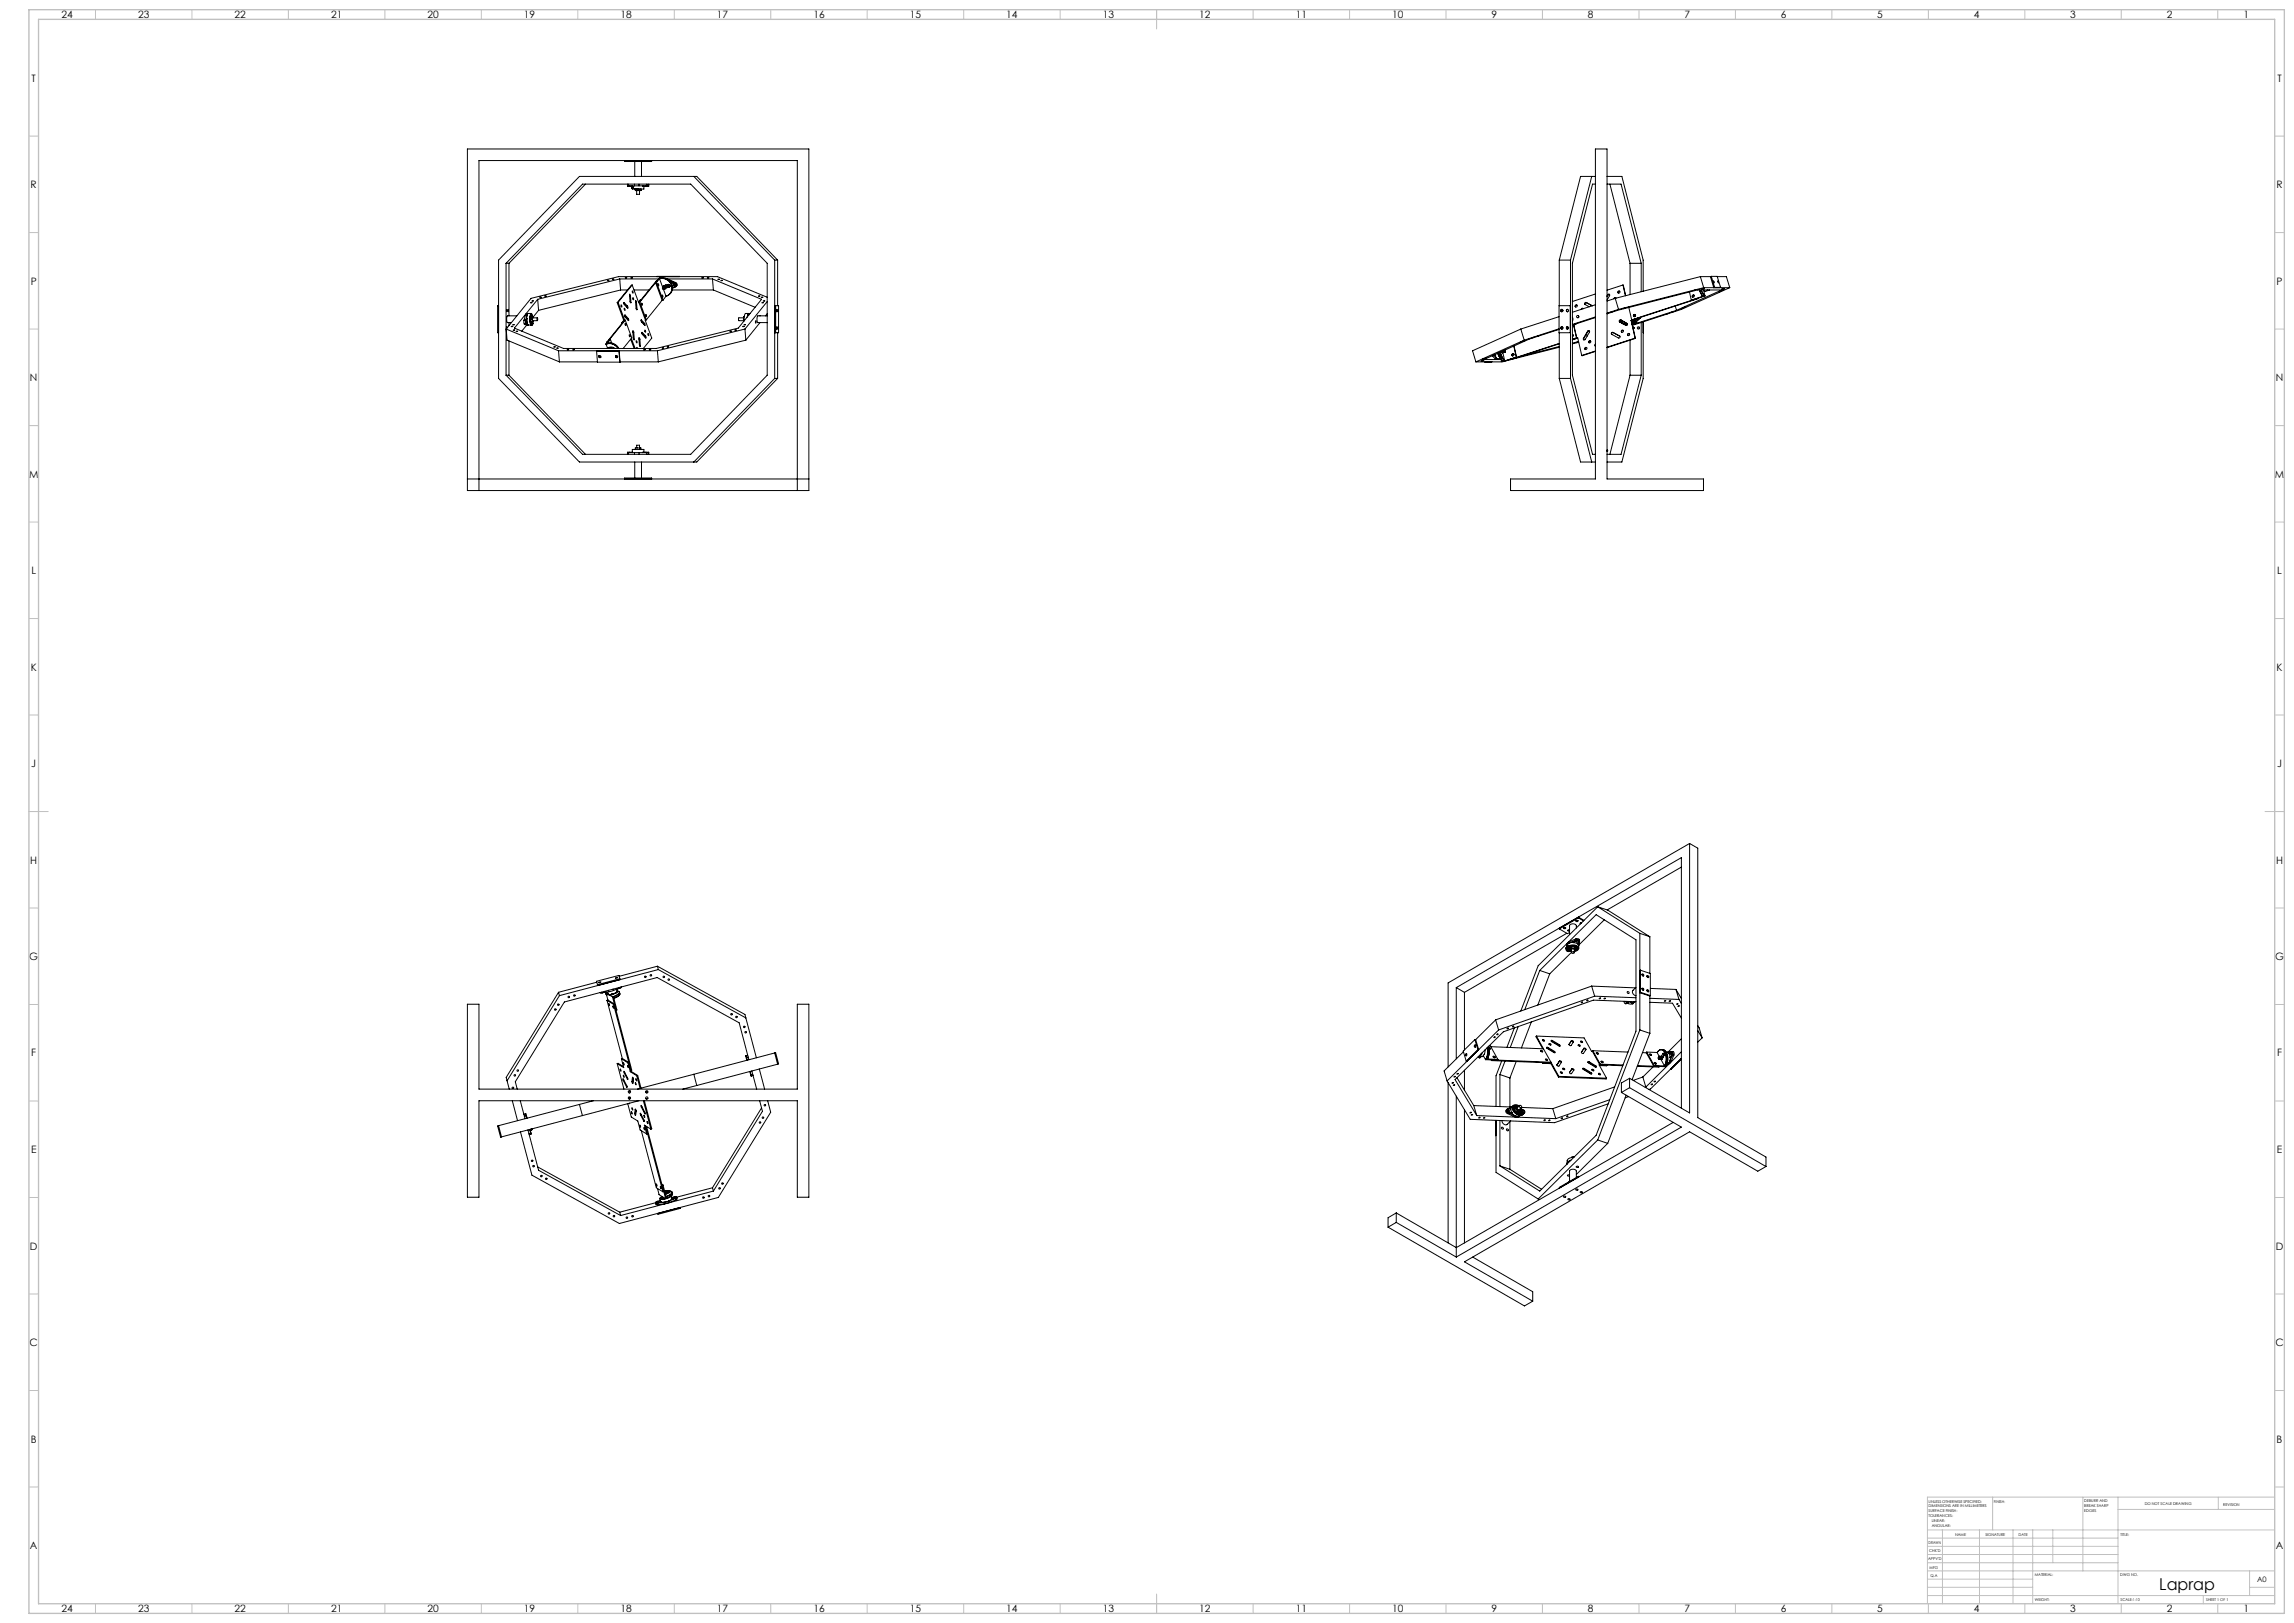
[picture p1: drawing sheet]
<svg xmlns="http://www.w3.org/2000/svg" width="1189mm" height="841mm" viewBox="0 0 1189 841" stroke-linecap="round" stroke-linejoin="round" font-family="sans-serif">
<defs><g id="words">
<text font-size="8.5" x="1119" y="824">Laprap</text>
<g font-size="5.3">
<text x="32" y="10">24</text>
<text x="72" y="10">23</text>
<text x="122" y="10">22</text>
<text x="172" y="10">21</text>
<text x="222" y="10">20</text>
<text x="272" y="10">19</text>
<text x="322" y="10">18</text>
<text x="372" y="10">17</text>
<text x="422" y="10">16</text>
<text x="472" y="10">15</text>
<text x="522" y="10">14</text>
<text x="572" y="10">13</text>
<text x="622" y="10">12</text>
<text x="672" y="10">11</text>
<text x="722" y="10">10</text>
<text x="773" y="10">9</text>
<text x="823" y="10">8</text>
<text x="873" y="10">7</text>
<text x="923" y="10">6</text>
<text x="973" y="10">5</text>
<text x="1023" y="10">4</text>
<text x="1073" y="10">3</text>
<text x="1123" y="10">2</text>
<text x="1163" y="10">1</text>
<text x="16" y="42">T</text>
<text x="1180" y="42">T</text>
<text x="16" y="98">R</text>
<text x="1180" y="98">R</text>
<text x="16" y="148">P</text>
<text x="1180" y="148">P</text>
<text x="16" y="198">N</text>
<text x="1180" y="198">N</text>
<text x="15" y="248">M</text>
<text x="1179" y="248">M</text>
<text x="16" y="297">L</text>
<text x="1180" y="297">L</text>
<text x="16" y="348">K</text>
<text x="1180" y="348">K</text>
<text x="16" y="398">J</text>
<text x="1180" y="398">J</text>
<text x="16" y="448">H</text>
<text x="1180" y="448">H</text>
<text x="15" y="498">G</text>
<text x="1179" y="498">G</text>
<text x="16" y="547">F</text>
<text x="1180" y="547">F</text>
<text x="16" y="598">E</text>
<text x="1180" y="598">E</text>
<text x="16" y="648">D</text>
<text x="1180" y="648">D</text>
<text x="15" y="698">C</text>
<text x="1179" y="698">C</text>
<text x="16" y="748">B</text>
<text x="1180" y="748">B</text>
<text x="16" y="803">A</text>
<text x="1180" y="803">A</text>
<text x="32" y="836">24</text>
<text x="72" y="836">23</text>
<text x="122" y="836">22</text>
<text x="172" y="836">21</text>
<text x="222" y="836">20</text>
<text x="272" y="836">19</text>
<text x="322" y="836">18</text>
<text x="372" y="836">17</text>
<text x="422" y="836">16</text>
<text x="472" y="836">15</text>
<text x="522" y="836">14</text>
<text x="572" y="836">13</text>
<text x="622" y="836">12</text>
<text x="672" y="836">11</text>
<text x="722" y="836">10</text>
<text x="773" y="836">9</text>
<text x="823" y="836">8</text>
<text x="873" y="836">7</text>
<text x="923" y="836">6</text>
<text x="973" y="836">5</text>
<text x="1023" y="836">4</text>
<text x="1073" y="836">3</text>
<text x="1123" y="836">2</text>
<text x="1163" y="836">1</text>
</g>
<text font-size="3.9" x="1170" y="820">A0</text>
<g font-size="2">
<text x="1000" y="779">UNLESS OTHERWISE SPECIFIED:</text>
<text x="1033" y="779">FINISH:</text>
<text x="1080" y="778">DEBURR AND</text>
<text x="1112" y="780">DO NOT SCALE DRAWING</text>
<text x="1000" y="781">DIMENSIONS ARE IN MILLIMETERS</text>
<text x="1000" y="784">SURFACE FINISH:</text>
<text x="1080" y="781">BREAK SHARP</text>
<text x="1080" y="783">EDGES</text>
<text x="1152" y="780">REVISION</text>
<text x="1000" y="786">TOLERANCES:</text>
<text x="1001" y="789">LINEAR:</text>
<text x="1001" y="791">ANGULAR:</text>
<text x="1013" y="796">NAME</text>
<text x="1029" y="796">SIGNATURE</text>
<text x="1046" y="796">DATE</text>
<text x="1099" y="796">TITLE:</text>
<text x="1000" y="800">DRAWN</text>
<text x="999" y="808">APPV'D</text>
<text x="1000" y="804">CHK'D</text>
<text x="1000" y="813">MFG</text>
<text x="1001" y="817">Q.A</text>
<text x="1055" y="817">MATERIAL:</text>
<text x="1099" y="817">DWG NO.</text>
<text x="1055" y="830">WEIGHT:</text>
<text x="1099" y="830">SCALE:1:10</text>
<text x="1143" y="830">SHEET 1 OF 1</text>
</g>
</g></defs>
<g fill="none" stroke="#000" stroke-width=".52">
<path d="M242 77h177v177h-177zM827 77h6v171h50v6h-100v-6h44zM303 95l-39 41M324 83v1h14v-1M325 95v2h1M325 96h1M326 96h3M326 95v1M326 97h2M326 96v1M327 97h.1M327 97h1h-1"/>
<path d="M328 96v1M328 98h.1M328 97h.1M328 98h1M328 97v1M329 96h2M329 95v1M329 98h2M329 98h.1M329 84v7M329 98v1h3v-1M330 98h.1"/>
<path d="M330 99v2h1v-2M330 98h1M330 99h.1M331 98h-1M331 98h.1M331 98l-1 1M331 98h-2M331 95v1M331 96h4M332 98v1M332 98h.1M332 84v7"/>
<path d="M333 96l2 1M334 97v1h-3M335 96v1M335 96h1M335 95v1M336 95v2h-1M360 91l42 44M825 91l-11 44M827 91h-8l-11 44M827 95h-2l-10 41v58l10 41h2M833 91h8l11 44v16M833 95h7l11 41"/>
<path d="M834 95l11 41M262 136l40-41h56l40 41v58l-40 41h-56l-40-41M262 136v58M262 136h2M264 136v28M402 135v61M402 135h1M403 135l-42-44h-61l-42 44v61l42 43h61l42-43M403 135v23M808 135h6M808 135v23M814 135v61"/>
<path d="M845 136h6M845 136v17M851 136v15M258 158v14M275 157h1zM276 156h.1M279 155v6M280 154h.1M282 153h1zM315 145h1zM317 145h1zM320 157l3 9"/>
<path d="M320 157l4 9M320 157h.1M321 145h20M321 145l-42 10M321 145l1 5M322 150l-43 11M322 150h3M322 158v1zM323 157l2 2M323 157v1l2 2v-1M323 157h.1M324 160v1z"/>
<path d="M324 144h1zM325 159h.1M327 153l-1-1 1 4v1M327 153v4M327 153h-1M327 144h1zM327 157h.1M328 148l-8 9M328 148l10 27-5 6M328 151v1zM328 154v1zM329 150h7"/>
<path d="M330 157l-1-1 1 4M330 157v3M330 157h-1M331 157l1-2-1 2M332 157l3 9M332 157l1 1zM340 146l3 10M340 146l4 10M341 145l-10 12h1M341 147v1zM342 144h.1M342 144l-10 13"/>
<path d="M342 144a5 5 0 0 1 6 3 5 5 0 0 1-3 7M342 144a5 5 0 0 1 6 3 5 5 0 0 1-3 6M342 144l2 5a.7 .7 0 0 1 1 0 .7 .7 0 0 1 0 1M342 144l-2 2M342 144a5 5 0 0 1 6 2 5 5 0 0 1-1 6M343 153l1 1zM343 156l-8 10M343 149a.7 .7 0 0 1 1 0 .7 .7 0 0 1 1 0M343 150a1.1 1.1 0 0 1 1-2 1.1 1.1 0 0 1 1 2M343 149h.1M344 149a.7 .7 0 0 1 1 0 .7 .7 0 0 1 0 1M344 149v-1a.7 .7 0 0 1 1 0 .7 .7 0 0 1 0 1"/>
<path d="M344 149h.1M344 149a.7 .7 0 0 1 1-1 .7 .7 0 0 1 0 1M344 156h-1M344 148a.7 .7 0 0 1 1 0 .7 .7 0 0 1 0 1M344 148a.8 .8 0 0 1 1 0 .8 .8 0 0 1 0 1M344 150l1 3M344 148h.1M344 148h1v1M345 150h.1M345 149h.1M345 148v1M345 149l-1 1a.6 .6 0 0 0 0-1 .6 .6 0 0 0-1 0 .7 .7 0 0 0 1 1h-1"/>
<path d="M345 149l-1 1h-1M345 149v1M345 153v1M345 154l-1 2M346 148v1M346 145h23M346 145h.1M346 147v2M346 149h.1M346 147l1 1v1M346 147l-2 1M346 147l1 2"/>
<path d="M346 145l4 1M347 149h-2M347 145l3 2M347 148v1M347 148l-2 1M347 148h.1M348 147h2M348 150h22M349 147l1 1zM350 147h1v1M350 147h-1a1.1 1.1 0 0 1 2 1 1.1 1.1 0 0 1-1 1h-1M350 149h-1"/>
<path d="M350 147l1 1M350 146l1 1v1M350 146v1M352 143h-12M352 143h.1M364 144h1zM367 144h.1M369 145l26 10-12 15-43 11h-48l-25-11 12-15M369 145l1 5M370 150l21 9M372 145h1zM374 145h.1"/>
<path d="M393 153h1zM395 154h.1M395 157h1zM396 156h.1M398 154l-26-11h-51l-46 12-13 16M398 156l-12 15M402 158h2v14h-2M402 158v14M814 158v14M814 158h-6v14h6M817 158v1M821 160h-1"/>
<path d="M822 158l2 1M822 157h-1l1 1M822 157l3 1M822 157h.1M822 157v1M827 158l-12 4M827 152l-12 4M833 153l1-1v1l-1 2M833 153h.1M833 153v1M834 153h-1M837 155l2 5"/>
<path d="M837 155l-4 1M837 154v1M838 154h-1l-1 1M839 152h.1M840 151l-1 1M841 148l-8 2M841 148l1 5M841 148l2 5M841 160h1zM844 159h1zM844 159l2 7M868 159l1 2"/>
<path d="M872 160h.1M873 159h1zM875 151h1zM876 151l1 5M878 153h.1M878 151l1-1zM878 153h-1v1l1-1M881 150l2 4zM881 143h6M881 143l-44 12M881 143l2 6M882 150l1 3"/>
<path d="M882 150h1zM883 154h.1M883 154l-6 2M883 150h.1M883 149h14M883 149l-44 11M883 153v1M883 153h1M883 153h.1M884 153l-7 3M884 153h.1M885 150v1"/>
<path d="M885 151h-1l-1-1 1 3M886 150l-1 1M887 143h3l2 6h-1M887 143h.1M887 143l2 6h-1l-1-6M888 146v1zM890 143h5l2 6M890 145l1 2zM891 151h1zM892 151l1-1zM892 150h1zM893 150h1z"/>
<path d="M897 149l-25 11-26 9M262 171l27 11M262 171l1 5 27 12M263 160v2zM263 170v-1v1M264 167v2M264 177v17M265 169h1zM266 168h1zM266 171h1zM268 172h.1M268 164h-5v3h2"/>
<path d="M272 166v2M272 166h.1M272 168h1M272 163h1M272 163v3M272 166l1 2M273 166v2M273 166h.1M273 166v1zM273 168h.1M273 168h2M273 165h.1"/>
<path d="M273 165v1M273 168l-3 4M273 168h1h-1M273 165v2v1v-2M273 163l1-1-1 3M273 163l-1 3M275 167h.1M275 164h.1M275 164v3M275 165h.1M275 164h1M275 167h1"/>
<path d="M275 163l1 1M275 168h.1M275 162h-2l-1 1M275 165h1M276 168h.1M276 165h-1M276 168h-1M276 167l-1 1M276 167h.1M276 167v1M276 164a.7 .7 0 0 0 0-1 .7 .7 0 0 0-1 0 .7 .7 0 0 0 0 1v4M276 164v1"/>
<path d="M276 164v3v-1M276 166h.1M276 165v1M276 164a1.1 1.1 0 0 0-1-2 1 1 0 0 0 0 2v3v1M276 165h.1M276 166h3M276 165h3M278 165l1 1zM279 161l-3 3M287 180h1zM314 178h.1M314 178l1 2"/>
<path d="M315 178h.1M315 178a5 5 0 0 1 5 3M315 178h-1M315 177h.1M315 178a5 5 0 0 1 6 3M316 178h1M316 176l-2 2M316 176l-1 2M316 176l1 2M322 168h.1M323 166l-1 2M324 166l-2 2"/>
<path d="M324 166h-1M324 164l1 1M324 163v1l2 2v-1M324 163l2 2M324 163h.1M324 168v1zM324 166l-9 11M324 166l3 9-4 6M325 165v1M326 165h-1M326 173l1 2zM327 176l2 5"/>
<path d="M327 175l2 6M328 172v-1v4l1 1M328 172l1 4M328 172h.1M329 176h-1M330 177v1zM330 160h.1M332 176l-1-1v4h1M332 176v3M332 176h-1M332 179h.1M332 166l2 2"/>
<path d="M332 166v1l2 2v-1M332 166h.1M333 173l1 1M333 172v1l2 2v-1M333 172l2 2M333 172h.1M334 168h.1M334 174v1M334 171l1 1zM335 174h-1M335 163v1zM335 166h-1"/>
<path d="M336 173v1zM346 180h1zM378 172h1zM381 171h1zM385 169h1zM385 165h-2v1h2M386 164l-1 3M386 168h.1M386 164h.1M386 171l-45 11M386 171l1 5M387 176l-46 12"/>
<path d="M388 163l-1 1M388 163h.1M388 162v1M389 162l-3 1v3M392 166v1zM394 164h.1M394 167l-7 9M398 164h-5l-1 1 1 2h5M398 163l-1 1M402 160v2zM402 169v2zM403 172v24"/>
<path d="M403 160v2zM403 169v2zM785 179l1 6M788 177h1zM788 171l2 5M788 171l-25 11 2 6M789 177h1zM790 176l-25 12M794 175h1zM797 174h1zM808 171l-15 5-24 10h9M808 170l-18 6"/>
<path d="M808 164l-20 7M808 178l-29 9M808 180l-20 5M808 180l-28 7M808 178l-25 8M808 172v24M809 161l1 1-1-1 1-1zM809 170l1 1-1-1 1-1zM810 161h.1M810 170h.1M812 169v1v1M812 160v1v1"/>
<path d="M813 161h.1M813 170h.1M815 164v2M815 174h.1M815 173v1v1M816 168h-1M817 177h1zM817 168h-2M817 175l-1-7 1 7M817 175l-2 1M817 175h.1M817 175l-2 1 3-1 2 9"/>
<path d="M818 175l-3 1M818 177l-3 1M818 164h.1M821 175h.1M821 175v1M822 173l1 1M823 172v-1l1 1-2 4h-1v-1M823 172l-2 3M823 172h.1M824 171l-1 1M824 177v1M827 179h.1"/>
<path d="M827 165l-12 3M827 164l-12 4M827 178v1M835 162h1zM835 173l4 2h1l-1-1M836 172h-1v1M836 172l3 2M836 172h.1M839 160l-6 2M839 166l4 2v1l-4-2zM840 166v1M841 166l-1 1h1v-1"/>
<path d="M841 166v1zM841 166h.1M841 171v1M842 168h1M842 167l2 1M842 167l-1 1M845 173h-1v1M845 176v18M845 166l2 9M845 166h1M846 166l2 9M846 166h.1"/>
<path d="M846 166l34-11zM846 168h.1M846 167h.1M846 167v1M846 166v1M846 169l1 1M847 170h.1M847 166l-1 1M847 168h-1M847 168h.1M847 163v1v-1h1zM847 163v1"/>
<path d="M847 167h.1M847 163h.1M847 167l-1 1M847 166v1M847 166l-1 2M847 167v1M847 166h1M847 175l-14 5M847 175h1M848 166l-1 1M848 166v1M848 167l-1 1"/>
<path d="M848 167h.1M848 175l-15 5M848 163l-1 1M848 163h-1M848 166h.1M848 165v1M849 165h.1M849 165l-1 1M850 170h.1M850 165h-1M850 165h.1M850 165l-2 2"/>
<path d="M850 164v1M850 165l-5 1M850 165l-4 1M851 167v27M852 167v29l-11 43h-8M852 167v5M864 163v-1zM866 162h1zM869 161l23-11h-12l-47 13M869 161l-23 7M262 194h2M264 194l39 41"/>
<path d="M289 180h.1M289 182h52M289 182l1 6M290 188h51M294 181h1zM297 181h1zM309 182h12v6M309 182l1 6M309 182h.1M310 184l1 1zM315 181l1-1 3 1M315 181h3"/>
<path d="M315 181h.1M318 181h.1M319 184v1h1h-1zM330 181v-1v1M334 181h.1M336 181h1zM341 182v6M343 180h1zM402 196l-42 43M402 196h1M768 187h.1M768 187h1z"/>
<path d="M768 186h1zM770 188h.1M770 186l1-1zM773 188h.1M774 184h.1M774 184l1 2M774 184h1M774 184l2 2M775 184h.1M775 186h1M775 184l1 2M776 186h.1"/>
<path d="M776 186h-1M776 183l1 2M777 183l2 4zM777 184h.1M777 184v1M777 184l-1-1 1 2M777 185h1M777 185l1 1M777 185h.1M778 183l2 4M778 185h.1M778 182l2 5"/>
<path d="M778 186h-2M778 186h.1M778 187h1zM778 182l1 1M778 182v1M779 182v1M779 183h.1M779 182l1 1M779 183l1 4M779 187h.1M779 187l-14 1M779 182h1"/>
<path d="M780 183h-1M780 182h.1M780 183h.1M780 187h-1M780 187h.1M780 182h-1l1 1M783 186h.1M784 184l1-1-1 1zM785 184h-1M786 185l-6 2M786 185l-1 1M808 196l11 43h8"/>
<path d="M808 196h6M814 196l11 43M820 184l7-2zM822 180v1M845 194h6M845 194l-11 41M851 194l-11 41h-7M325 235h1M326 235h.1M326 235h3M326 234h-1v1M326 234v1"/>
<path d="M326 234h2M329 235h2M329 235h.1M329 239v9M329 233v-1h3v1M330 232v-1h1v1M331 235h.1M331 235h4M332 232v1M332 233h.1M332 232h.1M332 239v9"/>
<path d="M334 234v-1h-6v2M335 234h1v1M335 234l-2 1M335 234v1M335 235h1M335 235h.1M833 233v1zM242 248h177M248 254v-171h165v171M324 248h14M876 437v140l-31-18M876 437l4 3v139l35 21v4"/>
<path d="M876 437l-125 72v44M871 449l-38 23M817 477h1l-1 1zM817 477h1zM818 475l-10 6M818 476l-10 5M818 476l3 1M818 475v1M818 475l3 2M819 478h.1M820 478l-1 1M828 470l-31 30-9 24"/>
<path d="M828 470l22 14M828 470l5 2 22 13M832 477l-14 13M808 481l4 3 2-1M810 481h2h-1zM810 481h1zM812 491v1M812 492h.1M812 492a1 1 0 0 0 1 1 1 1 0 0 0 1 0M812 484l-53 30M812 491h.1M812 489v1"/>
<path d="M812 489v2v-1M812 491l1 1 2 1M812 491h1M813 491h.1M813 491h-1M813 492v1M813 482h1h-1l1 1M813 491l1 1M813 491v1l2 1a1.1 1.1 0 0 1-1-2 1 1 0 0 1 2 0l1 1M813 490h.1M813 490v1M813 490h1"/>
<path d="M813 490a2.7 2.7 0 0 1 3 0 2.7 2.7 0 0 1 2 2l-2 1M813 490l-1 1M814 490h.1M814 489l-2 1M814 488l-2 1M814 488v1M814 491h.1M814 490l-1 1M814 490a2.1 2.1 0 0 1 2 0 2.1 2.1 0 0 1 1 2l-1 1 1-1M814 492a1.7 1.7 0 0 1 1-2 1.7 1.7 0 0 1 2 1v1M814 492a1.6 1.6 0 0 1 1-2 1.6 1.6 0 0 1 2 1v1M814 491v1"/>
<path d="M814 491a1.5 1.5 0 0 1 1-1 1.5 1.5 0 0 1 2 1v1M814 490v1M815 494v-2h1v2M815 492h1M815 493l-12 12M816 488a2.8 2.8 0 0 0-4 2v1M816 488h.1M816 491h.1M816 491h1M816 491h1zM817 491h.1M817 488a1.1 1.1 0 0 1 1-1 1.1 1.1 0 0 1 1 1"/>
<path d="M817 487v1M817 487l-1 1M817 488h-1M817 487l2 1-1-1h-1M817 486l1 1 1 1M817 486v1M817 487l-3 2M817 486l-3 2M817 481v-1a2 2 0 0 0-3 0v4M817 491v1M818 489v1M818 491l-1 1"/>
<path d="M818 490v1M819 488l-1 1-2-1M819 488l-1 2M850 484v50M850 484l5 1M855 485v19M289 514l-27 44 2 6M289 514l1 2M290 516l-27 44M309 509l-20 5M310 510v1M310 509h1z"/>
<path d="M311 514h1M312 514h.1M314 514h-2M314 514v1h2M314 515h.1M314 515l1 3M315 515h.1M315 518l8 30M315 518l3 2M315 515h-1M315 518h.1M315 513l1 1"/>
<path d="M316 514h-4M316 515l1 2M316 515h.1M317 515h.1M317 517h.1M317 517l10 38-9-35M318 513h.1M318 516v1M318 516l-1 1M318 513l-2 1M318 517h-1M318 517h.1"/>
<path d="M318 517l2 6-1 1M318 515h-2M318 515h.1M318 517v1M319 507h1zM319 514v1M320 513v1M320 514l-2 1h-2M320 514h1M320 514a1 1 0 0 1 1 0 1 1 0 0 1-1 1l-2 1M320 514l-2 1M321 512h.1"/>
<path d="M321 512l-1 1M321 514l-1 1-2 2M321 514v1M321 515v1l-3 1M321 515l-1 1-2 1M321 507l-11 3M321 507v1M321 507v-2l-12 3 1 2M321 512l1-1-1 1M321 512l-3 1M341 501l45 25 1 1M341 501l-20 5"/>
<path d="M341 501v1M341 502l-51 14M341 502l46 25M755 512l116-68v130M755 512v37M755 512l4 2M759 514v30M798 503l29-29 21 13v47l-21 54-29 29-21-13M798 503l-8 20M798 503l5 2M803 505l-6 16M820 519h.1"/>
<path d="M822 518h1zM825 511l-50 17M825 511l2 5M825 511l23 1M827 516l-50 18M827 516l21 1M829 517h1zM831 517h1zM842 519a.8 .8 0 0 0 0 1 .8 .8 0 0 0 1 0M843 519h.1M843 519v1M843 520h.1"/>
<path d="M843 519h1M843 520h1M844 519h.1M844 519l-1 1M844 519h1M845 519h2M845 519h.1M846 513a1.9 1.9 0 0 0 2 3M847 519l-1 1M847 519h.1M848 512l-2 1M848 519l-22-1-47 17-25 24 11 19"/>
<path d="M850 503v11M850 503l5 1v12M850 514l5 2M850 503h.1M851 512l1 1M851 505l1 1M854 513v1M854 506v1M855 519l12 1 4 8M855 517l15 1M855 516v19M855 516h.1"/>
<path d="M855 512l14 1M863 518h.1M865 519h1zM869 513l1 5M869 513l2 4M870 518l1 2M242 520h6v44h165v-44h6v100h-6v-50h-165v50h-6zM315 520l1 1zM318 521v1zM387 527l5 21M764 539l-6 6 2 5M764 539l2 5"/>
<path d="M764 539h1M765 539l1 5M775 528l2 6M775 528l-10 11M776 536h.1M777 534l-27 26M781 533h1zM784 532h1zM785 533l-4 10M787 532l-4 11M794 530l-5 13M796 537l25 1 4 7"/>
<path d="M796 537l4 6M799 539h1M804 539v1M804 540l4 2M805 539h-1l4 3v-1M805 539l3 2M805 539l-1 1M814 540h1M814 540l-1 1M814 539l2 1-2 2-1-1M814 539l-1 2M814 539v1"/>
<path d="M819 540h1M844 520h2M844 520h.1M846 520h.1M850 534l-22 57M850 534l5 1M855 535l-9 24M870 521h.1M871 538l-6 7M880 534l2 4M880 531l2 7M882 538l-2 2"/>
<path d="M320 551l3 13M320 551l3 2M321 554l1 1zM322 549l1 4-3-2M322 549l3 2M323 548l-1 1M323 548l3 3M323 560v-1l2 4M323 560l2 3M323 557v1zM323 551v1zM323 560h.1"/>
<path d="M324 556l-1-1 2 4M324 556l1 3M324 556h.1M325 552l1 1zM325 559h.1M325 551l2 4M326 551h-1M326 551l1 4M327 555l3 2M327 555h.1M327 555l4 2M328 558v1v2v-1"/>
<path d="M328 558v2M328 558h.1M328 559v1M330 559v1zM330 557l2 7M331 557h-1M331 557l1 7M360 557l-30 7M360 557l1 5M387 547v2M387 547v1M387 549h.1"/>
<path d="M387 548v1M388 547h-1M388 548h-1M388 549l-5-19-42-23-48 12-26 42 1 3M389 555v2M389 557v1M389 557h.1M390 555l2 9M390 557h-1M390 557l-1 1M394 554l2 10M402 546l2 5h-1"/>
<path d="M402 546l-42 11M402 546l1 5M403 551l-42 11M754 558h.1M755 556h1zM755 558l9 15M759 545l-11 10 2 5M759 555v10M760 550h.1M760 546v1zM765 542v1zM766 544l-6 6"/>
<path d="M766 547h1M767 547v1M767 548h.1M767 547h1M767 547l-1 1M768 546h.1M768 546l-1 1M768 547h.1M768 545v1M769 547l1 2M770 544l-1 2-1 1M770 549h.1"/>
<path d="M770 549h1M771 543v3l-1 3M771 549h.1M771 549h5M771 542l1 4-1 3a8 8 0 0 0 0-7zM772 543h.1M772 543v1zM772 542l4 7M773 542l27 1M773 549v1M773 550h31M774 547l1 1z"/>
<path d="M774 548h1M776 549h-6M777 557v16M777 557l6 2M778 550l-3 7v16M780 550l-3 7M783 559v15M786 550l-3 9M799 545h.1M799 544l1 1h-1zM800 551h.1M800 551h4"/>
<path d="M800 543l4 7M801 549l1 1M801 549h1zM802 543h.1M802 543l4 2M802 543l4 3v-1M803 541l1 1M803 541h1zM804 551l4 7M804 551h-4M804 551h.1M806 545v1"/>
<path d="M806 545h.1M807 552h.1M808 558l25 1M808 558h.1M808 550l1 1M808 542h.1M808 550l-1 2M808 550h1l-1 2h-1M808 550h.1M808 541v1M809 556h1M810 554h1"/>
<path d="M810 554h1zM813 541h.1M815 554l1 1M815 554l-1 2M815 554h1l-2 2M815 554h.1M818 542h1M820 545h.1M820 554h1M821 544h1M821 544l-1 1M821 554l4 2"/>
<path d="M821 543l1 1-1 2-1-1M821 543l-1 2M821 543v1M821 554h-1l5 2M821 554h.1M823 550v1M823 551l4 2M824 550h-1l4 3v-1M824 550l3 2M824 550l-1 1M825 556v1M825 556h.1"/>
<path d="M825 554l1 1M825 554l1 1h-1zM825 545l4 7M826 544l18 1M826 544l3 7M826 544l-1 1M827 553h.1M827 552v1M827 546h1zM828 546h.1M829 556v1M829 552h4h-4l4 7"/>
<path d="M829 552h12M829 551l12 1M829 551v1M830 550l1 1zM831 551h.1M845 559v5M845 559l-5 2v5M849 552l11 1h-11M851 545l2 1M851 558l2 5M851 558l-4 2M853 546l4 6"/>
<path d="M854 545l3 7M854 545h5M854 545l-1 1M855 546l1 1zM857 553l-6 5M857 552l6 1M857 552h6M857 552h.1M857 551h1zM859 545a2.4 2.4 0 0 1 3-1 2.4 2.4 0 0 1 2 3v3l-1 2M859 545h.1M859 545a2.5 2.5 0 0 1 3-1 2.5 2.5 0 0 1 1 3l1 3-1 2"/>
<path d="M859 545l1 2M859 548l1 1M860 549h.1M860 548v1M860 547h.1M860 547v1M860 547l1 1-1 1M860 548v-1l-1 1 1 1M860 547l1 1-1 1h1M860 547l1 1M860 547l1 1v1M860 547l1 1v1v-1v-1v1"/>
<path d="M861 549h-1M861 549l2 3M861 547v1v1M861 547v1M861 547h.1M861 544h1M861 549h.1M861 547v2M861 547l1 1M861 547h1M862 547v1zM862 547v1"/>
<path d="M862 546h1v1M862 546l-1 1M862 546h1M862 548h.1M862 547h.1M862 547h1M862 547l1-1-1 1M862 544a7 7 0 0 1 2 8M862 544a7 7 0 0 1 1 8M863 547l-2 2M863 547h.1M863 546l-1 1"/>
<path d="M863 547h-1M863 552h.1M863 553h.1M864 552h-1M864 552l-1 1M864 545l1 1M864 551h1M865 551h-1M865 546l1-1a1.1 1.1 0 0 1 1 1 1.1 1.1 0 0 1-1 1M865 546l1 2M865 550l-1 1M865 550h1"/>
<path d="M866 548h.1M866 548l-1 2-1 1M866 545h-2M866 545v1v1zM866 550l-1 1M866 545h.1M866 545l1 1v1M866 545h2v2M866 547h1M866 547v1M867 547l-1 1M867 547h1"/>
<path d="M867 547l-2 3M868 547l-2 3M871 548l-16 17M871 549l-5 5M871 545l-18 18M266 570l2 11M270 570l2 10M272 577l1 1M272 577h-1M273 578h-1M273 578v1M300 572l-42 11"/>
<path d="M300 572l2 6M308 570l-8 2M325 563h.1M325 572l2 7 4 2 1 5 3 2M326 569h1M326 569h.1M326 572h.1M327 565l-1 1M327 576l1 1zM328 574v1zM328 560v1M328 560h.1"/>
<path d="M329 575l1 1-1 2v-1M329 575v2M329 561l1 1zM329 575h.1M329 577h.1M330 575l-1 2M331 570l-71 19M332 578v-1l2 4M332 578l2 3M332 578h.1M332 574v-1l2 4M332 574l2 3"/>
<path d="M333 573l-1 1M333 570l4 15M334 578v1zM334 570l4 15h-1M334 577h.1M335 566h1M336 569h-1M361 562l-7 2M394 570l1 6-25 41M395 574l-26 41M398 570l1 6-27 44-51 14-45-25-6-22M750 560l12 20 44 2 28-10"/>
<path d="M751 561v83M753 562h1zM755 568v83M759 575v69M762 577l1-1zM763 577h.1M764 573l1 5M764 573l19 1M765 578l41 2M766 579h1zM769 579h1zM781 575v1l1 1"/>
<path d="M781 575l-1 1 1 1M781 575h.1M781 577l4 2M782 576h.1M782 575a1.1 1.1 0 0 0-1 1 1.1 1.1 0 0 0 1 1M782 575h1M782 577l3 1M782 577h-1M782 577h2M782 577h.1M783 575l1 2M784 577a2.9 2.9 0 0 0 4 1l1-1"/>
<path d="M784 574l-2 1M784 577h.1M784 573l-1 2M785 573h2M785 579h2M785 574h.1M785 574a1.5 1.5 0 0 0 1 2 1.5 1.5 0 0 0 1 0M785 578h2M785 578v1M786 574a1.5 1.5 0 0 0-1 2 1.5 1.5 0 0 0 3 0M786 574h-1M786 574a1.6 1.6 0 0 0-1 2 1.6 1.6 0 0 0 3 0"/>
<path d="M786 576h.1M786 577h2M786 577h.1M786 574v1h1M786 574a.7 .7 0 0 0 0 1 1 1 0 0 0 2 0M786 576v1M786 577h1M787 577h.1M786 576l1 1M787 576v1M787 576h.1M787 577v1"/>
<path d="M787 576h-1M787 578h1M787 573a1.1 1.1 0 0 0-1 2 1.1 1.1 0 0 0 1 1 1.1 1.1 0 0 0 1-1v1v1M787 578h.1M787 573a1.8 1.8 0 0 0-3 1 1.8 1.8 0 0 0 1 3h1M787 578v1M787 573a2.2 2.2 0 0 0-3 0 2.2 2.2 0 0 0 1 4h1M787 575h.1M787 577l1 1M787 577h1M788 577h.1M788 573l-2 1"/>
<path d="M788 577v1M788 576h-1M788 576h.1M788 574l1 2-1 1M788 578h.1M788 578h1M788 578h-1M788 577h1M789 577l-1 1M789 574l-2 1M789 578l-2 1M789 574h16"/>
<path d="M789 577h.1M789 577h1M789 577v1M789 575a1.1 1.1 0 0 1 1 0 1.1 1.1 0 0 1 0 2M789 575l1 1h-1M790 577h.1M790 577h-1M805 574l1 6M809 579h1zM812 578h1zM834 570l-28 10M837 563l-32 11"/>
<path d="M840 566l31 18-116 67M843 568l-10 24M844 568l-2 1M845 564l-5 2M845 564l70 40M853 563h.1M856 562h1zM258 583l1 6h1M258 583l2 6M274 586l5 20 43 24M274 585l1 2M275 585v2"/>
<path d="M275 587v1M275 587h-1M275 588h-1M275 587h.1M275 585h.1M276 585h.1M332 583v1zM332 586l8 29 4 3M334 584v1zM334 581h.1M335 584l10 37M335 588l1-1-1-4 9 35"/>
<path d="M335 581l1 1zM337 585l-3-2 1 5M775 581v7M775 588v1M775 581v26l22 14M775 588h.1M777 581v23M779 581a1.9 1.9 0 0 0 0 1 1.9 1.9 0 0 0 2 1l2-2M783 581v25M800 581l1-1zM803 581v-1zM815 600h.1"/>
<path d="M816 600a2.8 2.8 0 0 0-4 2v1l2-2M816 600h-1M828 591l5 1M828 591l-31 30M833 592l-16 17M867 582l-112 64-31-17M279 605l42 23M340 613l1 2zM341 616l1 3M342 619h.1M342 619l3 2M342 615l1 1z"/>
<path d="M343 614h1M344 614h-1M344 614l1 6M344 617v1M344 617h.1M345 617h.1M345 617v1M345 617h2l1 1M345 617a2.2 2.2 0 0 1 3 1l-3 2M345 618h.1M345 618v1M345 619h.1"/>
<path d="M346 618h1l-2 1v-1M346 618h-1M346 618h.1M348 620l-3 1a2 2 0 0 1-3 0l1-1 1 1M348 620v1M348 618l-1 1-2 1M348 618l1 1M349 619l-1 1-3 1M369 615l1 2M369 615l-18 5M370 617l-48 13M777 604l6 2"/>
<path d="M783 606l16 10M808 615l10-5-10 6zM814 607a2 2 0 0 1 3 0M814 609h-2h2M814 607v5M814 612h-1M814 601v1M814 601h.1M817 604l1 1zM817 607v3M818 610h.1M915 604l-4 3-35-21-117 68 35 20"/>
<path d="M321 628l1 2M340 623h.1M340 623h1M340 623v1h1M340 623h1zM341 623l-20 5M341 623v1M341 623h.1M342 621l1 2M342 622l-2 1h1M342 622h.1M343 623h.1"/>
<path d="M343 623h-2M343 621h.1M343 620a.8 .8 0 0 0 0 1 .8 .8 0 0 0 1 0h1M343 620v1M343 621h2M344 621h-1h1M344 623h-3M344 623v1M344 624h-3M345 621h.1M345 620v1M347 622l-3 1"/>
<path d="M347 622v1M347 623l-3 1M348 621v1M348 622l-2 1h-3M348 621l3-1-1 1M349 621l1-1zM350 621h-2M350 621h.1M350 621l-2 1M350 621l-3 1M350 621v1M350 622l-3 1"/>
<path d="M351 620h.1M351 620l-1 1M351 620v1l-1 1M352 626h1l-12 3M719 636l71 41 4-3M724 633l31 18M724 633l-5 3M724 629l-5 2v5M724 629v4M797 621l1 1M763 651l31 18v5"/>
<circle cx="330" cy="98" r=".2"/>
<circle cx="330" cy="98" r=".3"/>
<circle cx="350" cy="148" r=".6"/>
<circle cx="817" cy="159" r=".6"/>
<circle cx="839" cy="151" r=".6"/>
<circle cx="878" cy="153" r=".6"/>
<circle cx="275" cy="165" r=".2"/>
<circle cx="275" cy="165" r=".3"/>
<circle cx="810" cy="161" r=".6"/>
<circle cx="810" cy="170" r=".6"/>
<circle cx="812" cy="170" r=".6"/>
<circle cx="812" cy="161" r=".6"/>
<circle cx="818" cy="164" r=".6"/>
<circle cx="824" cy="177" r=".6"/>
<circle cx="841" cy="172" r=".6"/>
<circle cx="844" cy="173" r=".6"/>
<circle cx="847" cy="164" r=".6"/>
<circle cx="849" cy="170" r=".6"/>
<circle cx="311" cy="185" r=".6"/>
<circle cx="320" cy="185" r=".6"/>
<circle cx="784" cy="184" r=".6"/>
<circle cx="822" cy="181" r=".6"/>
<circle cx="332" cy="233" r=".2"/>
<circle cx="813" cy="490" r=".1"/>
<circle cx="814" cy="490" r=".1"/>
<circle cx="815" cy="493" r=".6"/>
<circle cx="818" cy="488" r=".5"/>
<circle cx="295" cy="517" r=".4"/>
<circle cx="298" cy="516" r=".4"/>
<circle cx="314" cy="515" r=".2"/>
<circle cx="334" cy="506" r=".4"/>
<circle cx="337" cy="505" r=".4"/>
<circle cx="344" cy="506" r=".4"/>
<circle cx="347" cy="508" r=".4"/>
<circle cx="843" cy="520" r=".2"/>
<circle cx="844" cy="514" r=".5"/>
<circle cx="851" cy="505" r=".5"/>
<circle cx="851" cy="513" r=".5"/>
<circle cx="854" cy="513" r=".5"/>
<circle cx="854" cy="506" r=".5"/>
<circle cx="288" cy="523" r=".4"/>
<circle cx="289" cy="521" r=".4"/>
<circle cx="379" cy="526" r=".4"/>
<circle cx="382" cy="527" r=".4"/>
<circle cx="386" cy="532" r=".4"/>
<circle cx="386" cy="535" r=".4"/>
<circle cx="775" cy="537" r=".3"/>
<circle cx="800" cy="539" r=".5"/>
<circle cx="820" cy="540" r=".5"/>
<circle cx="869" cy="520" r=".3"/>
<circle cx="267" cy="557" r=".4"/>
<circle cx="268" cy="555" r=".4"/>
<circle cx="760" cy="546" r=".5"/>
<circle cx="764" cy="542" r=".5"/>
<circle cx="809" cy="556" r=".5"/>
<circle cx="819" cy="542" r=".5"/>
<circle cx="828" cy="546" r=".5"/>
<circle cx="829" cy="557" r=".5"/>
<circle cx="830" cy="550" r=".5"/>
<circle cx="266" cy="564" r=".4"/>
<circle cx="326" cy="569" r=".6"/>
<circle cx="326" cy="566" r=".6"/>
<circle cx="335" cy="569" r=".6"/>
<circle cx="335" cy="566" r=".6"/>
<circle cx="395" cy="579" r=".4"/>
<circle cx="396" cy="573" r=".4"/>
<circle cx="753" cy="561" r=".3"/>
<circle cx="782" cy="576" r=".5"/>
<circle cx="786" cy="576" r=".1"/>
<circle cx="786" cy="577" r=".1"/>
<circle cx="788" cy="573" r=".7"/>
<circle cx="858" cy="560" r=".3"/>
<circle cx="394" cy="582" r=".4"/>
<circle cx="779" cy="585" r=".5"/>
<circle cx="781" cy="585" r=".5"/>
<circle cx="276" cy="602" r=".4"/>
<circle cx="277" cy="604" r=".4"/>
<circle cx="281" cy="609" r=".4"/>
<circle cx="283" cy="611" r=".4"/>
<circle cx="367" cy="620" r=".4"/>
<circle cx="373" cy="616" r=".4"/>
<circle cx="374" cy="613" r=".4"/>
<circle cx="817" cy="617" r=".5"/>
<circle cx="819" cy="618" r=".5"/>
<circle cx="316" cy="629" r=".4"/>
<circle cx="318" cy="630" r=".4"/>
<circle cx="325" cy="631" r=".4"/>
<circle cx="328" cy="630" r=".4"/>
<circle cx="365" cy="621" r=".4"/>
<circle cx="811" cy="620" r=".5"/>
<circle cx="813" cy="622" r=".5"/>
</g>
<g fill="none" stroke="#c0c0c0" stroke-width=".52">
<path d="M49 5v5M99 5v5M149 5v5M199 5v5M249 5v5M299 5v5M349 5v5M399 5v5M449 5v5M499 5v5M549 5v5M599 5v10"/>
<path d="M649 5v5M699 5v5M749 5v5M799 5v5M849 5v5M899 5v5M949 5v5M999 5v5M1049 5v5M1099 5v5M1149 5v5M15 71h5"/>
<path d="M1179 71h5M15 121h5M1179 121h5M15 171h5M1179 171h5M15 221h5M1179 221h5M15 271h5M1179 271h5M15 321h5M1179 321h5M15 371h5"/>
<path d="M1179 371h5M15 421h10M1174 421h10M15 471h5M1179 471h5M15 521h5M1179 521h5M15 571h5M1179 571h5M15 621h5M1179 621h5M15 671h5"/>
<path d="M1179 671h5M15 721h5M1179 721h5M15 771h5M1033 776v17M1080 776v38M1098 776v55M1150 776v6M1179 771h5M1179 776h-180v55M999 793h180M999 797h99"/>
<path d="M1007 793v38M1026 793v38M1043 793v38M1054 793v38M1064 793v17M1098 782h81M999 810h99M999 806h99M999 801h99M999 818h55M999 814h180M1166 814v13"/>
<path d="M49 831v5M99 831v5M149 831v5M199 831v5M249 831v5M299 831v5M349 831v5M399 831v5M449 831v5M499 831v5M549 831v5M599 826v10"/>
<path d="M649 831v5M699 831v5M749 831v5M799 831v5M849 831v5M899 831v5M949 831v5M999 827h180M999 823h55M999 831v5M1049 831v5M1099 831v5"/>
<path d="M1142 827v4M1149 831v5M1166 823h13"/>
</g>
<path d="M15 5h1169v831h-1169zM20 10h1159v821h-1159z" fill="none" stroke="#c0c0c0" stroke-width=".7"/>
<use href="#words"/>
</svg>
